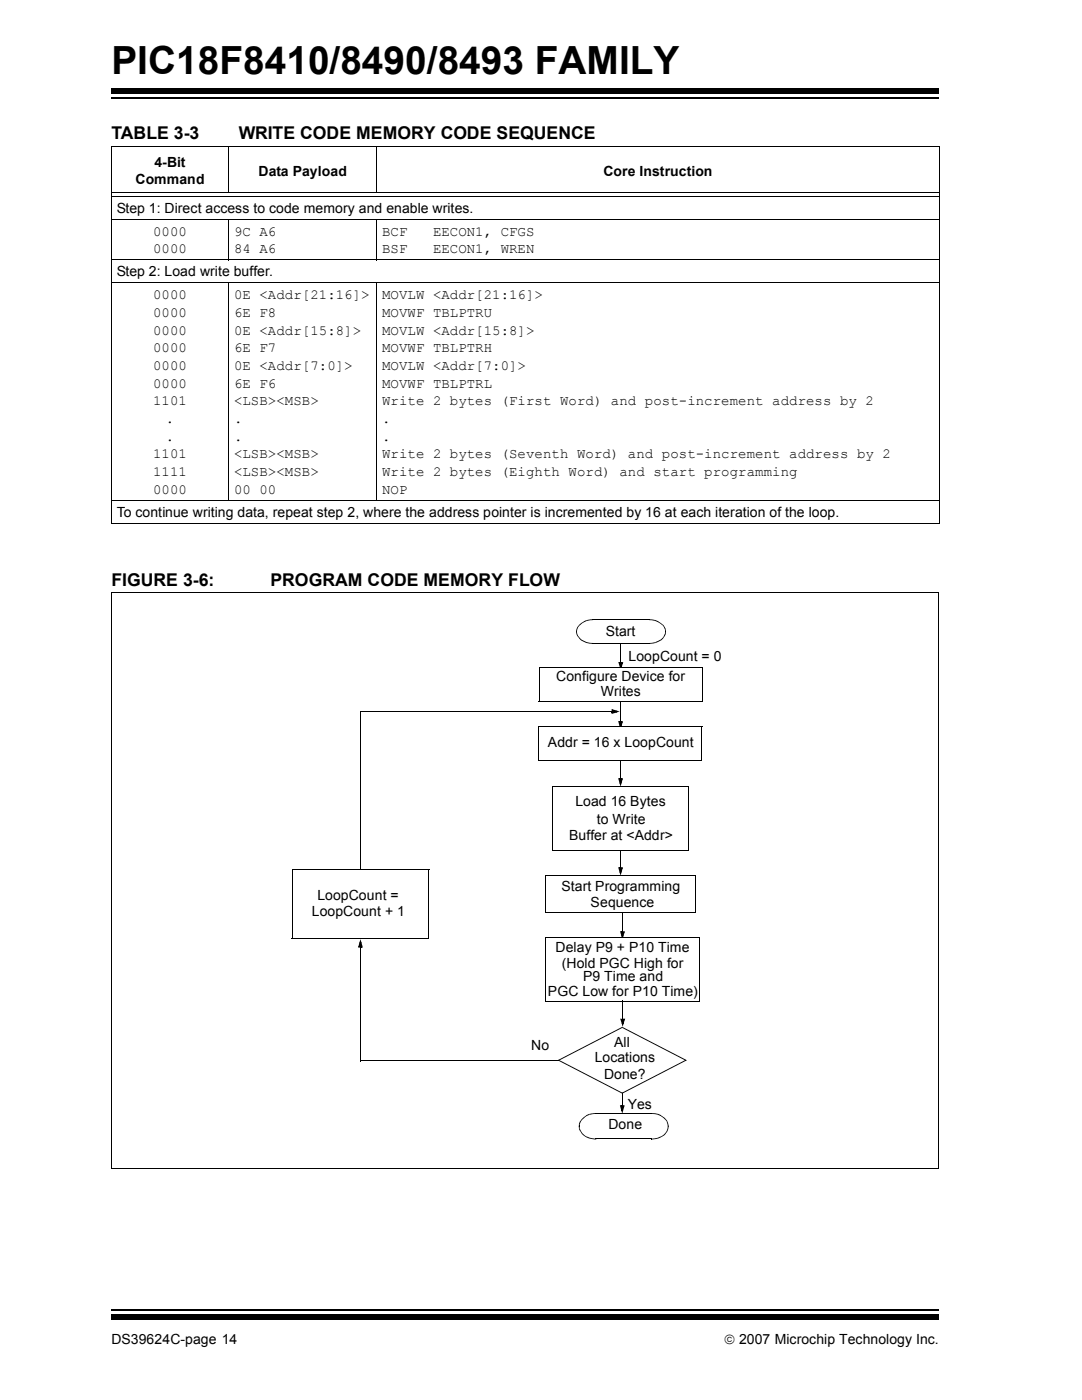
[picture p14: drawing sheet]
<svg xmlns="http://www.w3.org/2000/svg" width="216mm" height="279mm" viewBox="0 0 216 279" stroke-linecap="round" stroke-linejoin="round" font-family="sans-serif">
<defs><g id="words">
<text font-size="7.7" x="22.2" y="14.7">PIC18F8410/8490/8493 FAMILY</text>
<g font-size="3.5">
<text x="22.2" y="27.7">TABLE 3-3</text>
<text x="47.6" y="27.7">WRITE CODE MEMORY CODE SEQUENCE</text>
<text x="22.2" y="117">FIGURE 3-6:</text>
<text x="54" y="117">PROGRAM CODE MEMORY FLOW</text>
</g>
<g font-size="2.8">
<text x="30.8" y="33.3">4-Bit</text>
<text x="51.6" y="35.1">Data Payload</text>
<text x="120.4" y="35.1">Core Instruction</text>
<text x="27.1" y="36.8">Command</text>
<text x="23.3" y="42.5">Step 1: Direct access to code memory and enable writes.</text>
<text x="30.6" y="47">0000</text>
<text x="46.7" y="47">9C A6</text>
<text x="76.2" y="47">BCF</text>
<text x="86.4" y="47">EECON1, CFGS</text>
<text x="30.6" y="50.6">0000</text>
<text x="46.7" y="50.6">84 A6</text>
<text x="76.2" y="50.6">BSF</text>
<text x="86.4" y="50.6">EECON1, WREN</text>
<text x="23.3" y="55.2">Step 2: Load write buffer.</text>
<text x="30.6" y="59.7">0000</text>
<text x="46.7" y="59.7">0E &lt;Addr[21:16]&gt;</text>
<text x="76.2" y="59.7">MOVLW &lt;Addr[21:16]&gt;</text>
<text x="30.6" y="63.3">0000</text>
<text x="46.7" y="63.3">6E F8</text>
<text x="76.2" y="63.3">MOVWF TBLPTRU</text>
<text x="30.6" y="66.8">0000</text>
<text x="30.6" y="70.3">0000</text>
<text x="46.7" y="66.8">0E &lt;Addr[15:8]&gt;</text>
<text x="46.7" y="70.3">6E F7</text>
<text x="76.2" y="66.8">MOVLW &lt;Addr[15:8]&gt;</text>
<text x="76.2" y="70.3">MOVWF TBLPTRH</text>
<text x="30.6" y="73.8">0000</text>
<text x="30.6" y="77.4">0000</text>
<text x="46.7" y="73.8">0E &lt;Addr[7:0]&gt;</text>
<text x="46.7" y="77.4">6E F6</text>
<text x="76.2" y="73.8">MOVLW &lt;Addr[7:0]&gt;</text>
<text x="76.2" y="77.4">MOVWF TBLPTRL</text>
<text x="30.6" y="80.9">1101</text>
<text x="46.7" y="80.9">&lt;LSB&gt;&lt;MSB&gt;</text>
<text x="76.2" y="80.9">Write 2 bytes (First Word) and post-increment address by 2</text>
<text x="33.1" y="84.4">.</text>
<text x="33.1" y="88">.</text>
<text x="46.7" y="84.4">.</text>
<text x="46.7" y="88">.</text>
<text x="76.2" y="84.4">.</text>
<text x="76.2" y="88">.</text>
<text x="30.6" y="91.5">1101</text>
<text x="30.6" y="95">1111</text>
<text x="46.7" y="91.5">&lt;LSB&gt;&lt;MSB&gt;</text>
<text x="46.7" y="95">&lt;LSB&gt;&lt;MSB&gt;</text>
<text x="76.2" y="91.5">Write 2 bytes (Seventh Word) and post-increment address by 2</text>
<text x="76.2" y="95">Write 2 bytes (Eighth Word) and start programming</text>
<text x="30.6" y="98.6">0000</text>
<text x="46.7" y="98.6">00 00</text>
<text x="76.2" y="98.6">NOP</text>
<text x="23.3" y="103.1">To continue writing data, repeat step 2, where the address pointer is incremented by 16 at each iteration of the loop.</text>
<text x="120.9" y="126.9">Start</text>
<text x="125.4" y="132">LoopCount = 0</text>
<text x="111" y="136">Configure Device for</text>
<text x="119.9" y="138.8">Writes</text>
<text x="109.3" y="149.1">Addr = 16 x LoopCount</text>
<text x="114.8" y="160.8">Load 16 Bytes</text>
<text x="113.6" y="167.6">Buffer at &lt;Addr&gt;</text>
<text x="119.1" y="164.4">to Write</text>
<text x="63.3" y="179.7">LoopCount =</text>
<text x="112" y="177.7">Start Programming</text>
<text x="62.2" y="182.8">LoopCount + 1</text>
<text x="117.9" y="180.9">Sequence</text>
<text x="110.9" y="190">Delay P9 + P10 Time</text>
<text x="112.1" y="193.1">(Hold PGC High for</text>
<text x="116.3" y="195.8">P9 Time and</text>
<text x="109.3" y="198.8">PGC Low for P10 Time)</text>
<text x="106" y="209.5">No</text>
<text x="122.6" y="209">All</text>
<text x="118.7" y="212">Locations</text>
<text x="120.5" y="215.3">Done?</text>
<text x="125.3" y="221.3">Yes</text>
<text x="121.4" y="225.4">Done</text>
<text x="22.2" y="268.2">DS39624C-page 14</text>
<text x="144.5" y="268.2">© 2007 Microchip Technology Inc.</text>
</g>
</g></defs>
<path d="M22.2 19.6h165.1" fill="none" stroke="#000" stroke-width=".34"/>
<path d="M22.2 17.7h165.1v1.1h-165.1z" fill="#000"/>
<path d="M22.2 260.4h165.1v5.9h-165.1z" fill="#fff"/>
<path d="M22.2 261.4h165.1" fill="none" stroke="#000" stroke-width=".34"/>
<path d="M71.9 141.9l.1 .2zM122 141.5l1.7 .5-1.7 .5 .2-.4 .8-.3 .1 .4-.9-.3 .1-.3 .1 .4h-.4zM122 142h.4v.3h-.4zM111.4 211.5l12.8-6.6v.2l-12.7 6.6zM124.1 218.2l.1 .1zM111.3 211.6l.2-.1 12.7 6.6-.1 .1v-.1l12.7-6.6 .1 .2-12.8-6.6 .1-.2 12.9 6.7-12.9 6.7zM123.9 220.6h.3v.3h-.3zM123.7 220.6l.4 .1 .2 .9-.3 .1 .2-1 .4 .1-.4 .1v-.3h.4l-.4 1.7zM22.2 262.4h165.1v1.1h-165.1z" fill="#000"/>
<g fill="none" stroke="#000" stroke-width=".2">
<path d="M22.1 29.3h165.4M22.2 29.4v75M22.3 38.4h165M22.3 39.3h165M45.6 29.2v9.1M75.2 29.2v9.1M187.4 29.4v75M22.1 43.7h165.4M22.1 51.9h165.4M22.1 56.4h165.4M45.6 43.7v8.3M45.6 56.4v43.5"/>
<path d="M75.2 43.7v8.3M75.2 56.4v43.5M22.1 99.8h165.4M22.1 104.5h165.4M72 142h50.1M124.2 218.3v2.4"/>
</g>
<path d="M122.2 141.7l.9 .3-.9 .3zM123.9 220.7h.5l-.2 .9z" fill="#000"/>
<path d="M108.9 174.8h29.8v7.4h-29.8z" fill="#fff"/>
<path d="M118.3 123.7h11.3M118.3 128.4h11.3M108.9 174.8h29.9M108.9 174.7v7.5M138.7 174.8v7.5M108.8 182.2h29.9M124.2 182.3v3.6M118.8 222.2h11.3M118.8 227.3h11.3" fill="none" stroke="#000" stroke-width=".2"/>
<g fill="#000">
<path d="M114.9 126.1l.2 .1zM115.6 124.7l.9-.7 .6-.2v.1l-1.4 .9-.3 .4-.3 .9h-.2a1.88 1.88 0 0 1 .7-1.4zM114.9 126l.2-.1zM114.9 126h.2l.1 .5h-.2zM115 126.5h.2l.2 .4-.2 .1zM117.1 123.8l.6-.2v.2l-.6 .1zM117.7 123.6h.7v.2h-.7zM118.4 123.6v.2zM118.4 128.3v.2zM115.2 127l.2-.1 .7 .8 1 .5 1.3 .1v.2a3.7 3.7 0 0 1-3.2-1.5zM129.4 123.6l.1 .2zM129.4 128.3l.1 .2z"/>
<path d="M129.5 123.6a3.6 3.6 0 0 1 3.1 1.5l-.1 .1-.3-.4-.9-.6-.5-.3-1.3-.1zM129.5 128.3h.6v.2h-.6zM130.1 128.3l.7-.1v.1l-.7 .2zM132.5 125.2l.1-.1 .2 .5h-.1zM132.7 126.1l.2 .1zM132.7 125.9l.2 .1zM132.7 125.6h.1l.1 .5h-.2zM132.7 126h.2a2.59 2.59 0 0 1-2.1 2.3l-.1-.1 1.1-.5 .4-.4 .5-.8zM124 185.9h.2v.3h-.2zM124.1 182.3h.2zM123.7 185.9l.4 .1 .3 .8-.4 .1 .3-.9 .3 .1-.4 .1v-.3h.5l-.5 1.6zM115.5 224.8l.2 .1z"/>
<path d="M116.1 223.3l.9-.7 .6-.3v.2l-.5 .2-.9 .7-.5 .9v.5h-.2v-.5zM115.5 224.6l.2 .1zM115.5 224.7h.2v.6h-.2zM115.5 225.3l.2-.1 .2 .5-.2 .1zM117.6 222.3l.6-.1 .1 .1-.7 .2zM118.2 222.2l.7-.1v.2h-.7zM118.9 222.1l.1 .2zM118.9 227.3l.1 .1zM115.7 225.8l.2-.1 .3 .5 .9 .6 1.8 .5v.1a3.5 3.5 0 0 1-3.2-1.6zM129.9 222.1l.1 .2zM129.9 227.3l.1 .1zM130 222.1a3.7 3.7 0 0 1 3.2 1.7h-.2l-.3-.4-.9-.7-.5-.2-1.3-.2z"/>
<path d="M130 227.3l.7-.1v.1l-.7 .1zM130.7 227.2l.6-.2 .1 .2-.7 .1zM133 223.8h.2l.1 .5h-.1zM133.2 224.3h.1l.1 .5h-.1zM133.3 224.8l.1 .1zM133.3 224.6l.1 .2zM133.3 224.7l.1 .1a2.7 2.7 0 0 1-2 2.4l-.1-.2 1-.5 .4-.3 .4-.5z"/>
</g>
<path d="M124 186h.5l-.3 .9z" fill="#000"/>
<path d="M110.3 157h27.1v12.8h-27.1z" fill="#fff"/>
<path d="M71.9 142v32.4M110.3 157h27.2M110.3 156.9v12.9M123.8 140.1v3.9M123.8 151.7v3.7M137.4 157v12.9M110.2 169.8h27.2M123.8 169.8v3.4M71.9 211.7h39.6" fill="none" stroke="#000" stroke-width=".2"/>
<path d="M123.6 143.9h.2v.3h-.2zM123.6 155.3h.2v.3h-.2zM123.7 140l.2 .1zM123.7 151.6l.2 .1zM123.4 143.9l.3 .1 .3 .9-.3 .1 .2-1 .3 .1-.4 .1v-.3h.5l-.5 1.7zM123.4 155.3l.3 .1 .3 .9-.3 .1 .2-1 .3 .1-.4 .1v-.3h.5l-.5 1.7zM71.8 174.4l.2 .1zM123.6 173.1h.2v.3h-.2zM123.7 169.7l.2 .1zM123.4 173.1l.3 .1 .3 .9-.3 .1 .2-1 .3 .1-.4 .1v-.3h.5l-.5 1.7zM71.8 211.6l.1 .2z" fill="#000"/>
<path d="M123.6 144.1h.5l-.3 .9zM123.6 155.5h.5l-.3 .9zM123.6 173.2h.5l-.3 .9z" fill="#000"/>
<path d="M58.3 173.5h27.3v13.9h-27.3z" fill="#fff"/>
<path d="M58.3 173.5h27.4M58.3 173.5v13.9M85.6 173.5v14M58.2 187.4h27.4M71.9 189v22.7" fill="none" stroke="#000" stroke-width=".2"/>
<path d="M71.9 187.4l.5 1.7-.4-.1-.2-.9 .3-.1-.3 1-.3-.1 .4-.1v.3h-.4zM71.9 188.8h.3v.3h-.3zM71.8 211.7l.2 .1z" fill="#000"/>
<path d="M71.9 188.1l.3 .8h-.5z" fill="#000"/>
<path d="M107.5 145h32.5v6.8h-32.5z" fill="#fff"/>
<path d="M107.4 151.8h32.6M107.5 144.9v6.9M107.5 145h32.6M140 145v6.9" fill="none" stroke="#000" stroke-width=".2"/>
<path d="M108.9 187.2h30.6v12.7h-30.6z" fill="#fff"/>
<path d="M123.9 128.6v3.6M108.8 199.9h30.7M108.9 187.1v12.8M108.9 187.2h30.7M124.2 199.8v3.5M139.5 187.2v12.8" fill="none" stroke="#000" stroke-width=".2"/>
<path d="M123.6 132.1h.3v.4h-.3zM123.8 128.5l.2 .1zM123.4 132.1l.4 .2 .2 .8-.3 .1 .3-.9h.3l-.4 .2v-.4h.5l-.5 1.6zM124.2 199.7l.1 .1zM124 203.3h.2v.3h-.2zM123.7 203.3l.5 .1 .2 .9-.3 .1 .2-1 .4 .1-.5 .1v-.3h.6l-.6 1.6z" fill="#000"/>
<path d="M123.6 132.3h.5l-.2 .9zM124 203.5h.5l-.3 .8z" fill="#000"/>
<path d="M107.6 133.2h32.5v6.8h-32.5z" fill="#fff"/>
<path d="M22.3 118.3h165M22.3 118.2v115M187.2 118.3v115M107.5 140h32.6M107.6 133.1v6.9M107.6 133.2h32.6M140.1 133.2v6.9M22.2 233.2h165" fill="none" stroke="#000" stroke-width=".2"/>
<use href="#words"/>
</svg>
